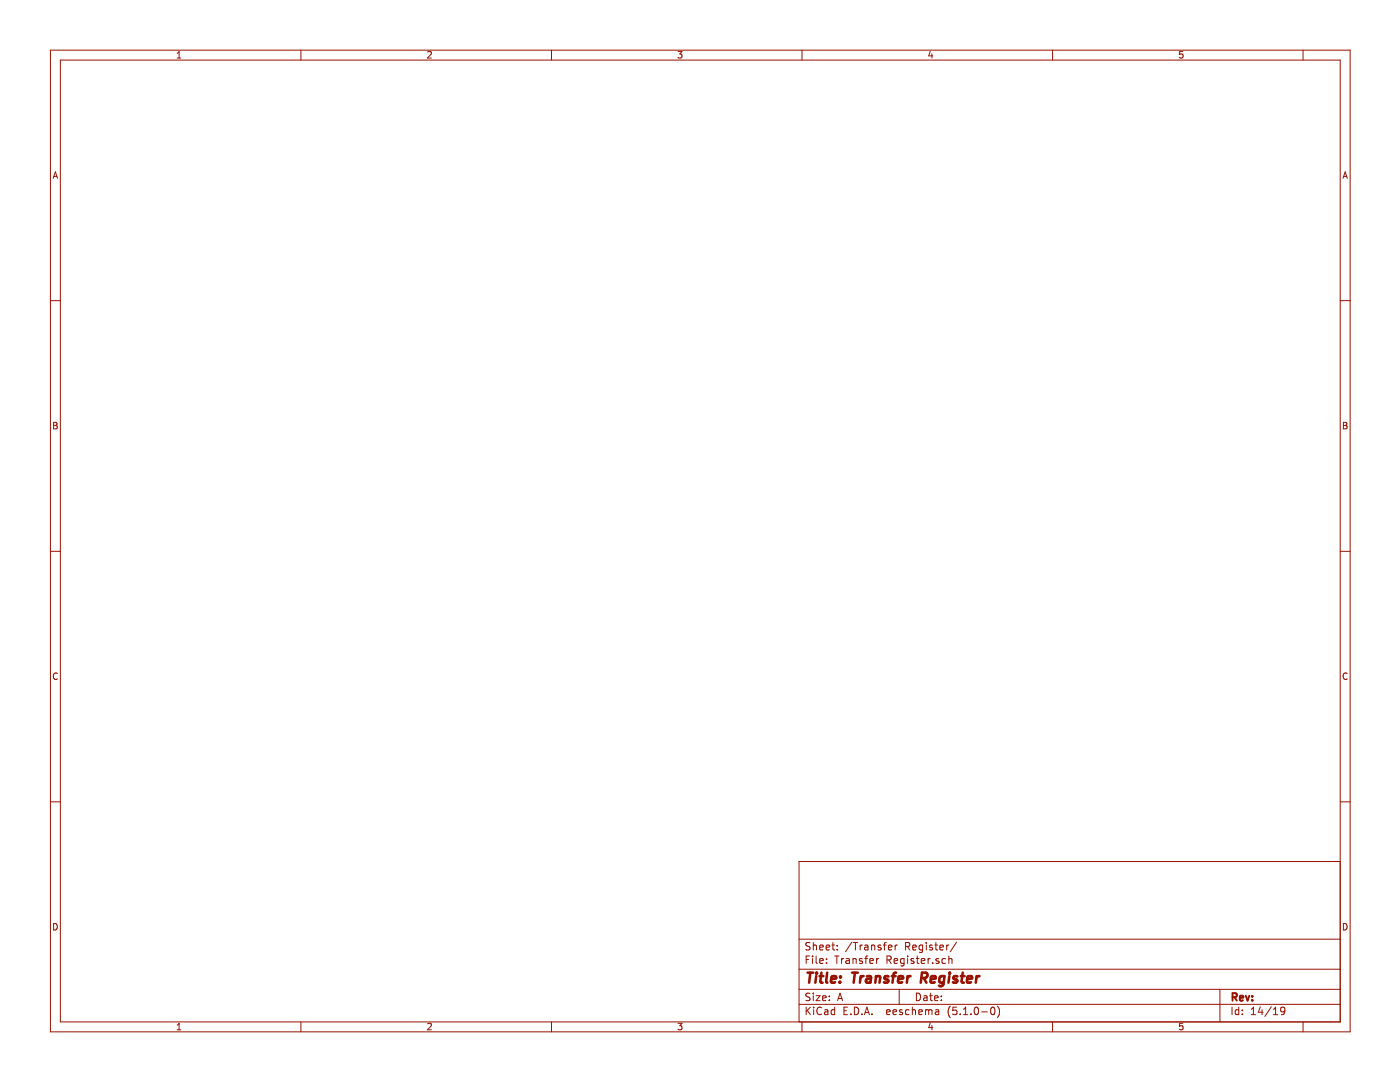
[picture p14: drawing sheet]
<svg xmlns="http://www.w3.org/2000/svg" width="279mm" height="216mm" viewBox="0 0 279 216" stroke-linecap="round" stroke-linejoin="round" font-family="sans-serif">
<g fill="none" stroke="#981200" stroke-width=".2">
<path d="M10.1 10h259.3v195.9h-259.3zM12 12h255.5v191.9h-255.5zM35.4 11.6h.7M35.4 10.6l.3-.3v1.3M60.1 10v2M85.3 10.4l.6-.1 .2 .3-.8 1h.8M110.1 10v2M135.3 10.3h.8l-.4 .5 .3 .1v.6l-.1 .1-.6-.1M160.1 10v2M185.7 10.2l-.4 1h.9M186 10.7v.9M210.1 10v2"/>
<path d="M236 10.3h-.6v.6l.2-.1h.4v.7l-.1 .1-.5-.1M260.1 10v2M10.6 35.6l.5-1.3 .4 1.3M10.7 35.2h.7M268 35.6l.5-1.3 .4 1.3M268.1 35.2h.7M10.1 60h1.9M267.5 60h1.9M10.7 84.3h.4l.3 .2-.3 .4 .3 .2-.2 .5h-.5zM10.7 84.9h.4M268.1 84.3h.4l.3 .2-.3 .4 .3 .2-.2 .5h-.5zM268.1 84.9h.4"/>
<path d="M10.1 110h1.9M267.5 110h1.9M11.4 134.4a.62 .62 0 0 0-.8 .4 .62 .62 0 0 0 .6 .8l.2-.1M268.8 134.4a.62 .62 0 0 0-.8 .4 .62 .62 0 0 0 .6 .8l.2-.1M10.1 160h1.9M267.5 160h1.9M267.5 171.9h-108v32M10.7 184.3a.65 .65 0 0 1 .7 .6 .65 .65 0 0 1-.7 .7zM159.5 197.4h108M159.5 193.4h108M159.5 187.4h108M160.9 191.5h.5"/>
<path d="M161.6 190.8h-.7v1.5M161.7 198.2h-.6l-.3 .3 .1 .3 .7 .3v.4l-.2 .2-.6-.1M161.7 188.1h-.6l-.3 .2 .1 .4 .7 .3v.4l-.2 .2-.6-.1M162.2 190.8v.1M162.2 191.3v1M162.3 188.1v1.5M162.3 198.2v.1M162.3 198.7v1M162.3 188.7l.2-.1h.4v1M162.9 198.7h.8l-.8 1h.8M162.9 190.8v1.2l.2 .3M163.6 191.8l.7-.2-.1-.3h-.4l-.2 .2 .1 .7h.5"/>
<path d="M163.6 189.1l.7-.2-.1-.3h-.4l-.2 .2 .1 .7h.5M164.2 199.2l.7-.2-.1-.2-.4-.1-.2 .2v.7h.6M164.9 189.1l.7-.2-.1-.3h-.4l-.2 .2 .1 .7h.5M165 192.1v.2M165 191.3v.2M165.5 198.8v.1M165.5 199.5v.2M166 188.6h.6M166.2 188.1v1.3l.4 .2M166.6 190.8h.8M167 190.8v1.5M167.1 189.4v.2"/>
<path d="M167.1 188.6v.2M167.2 199.7l.4-1.5 .6 1.5M167.3 199.2h.7M168 191.3v1M168.4 191.3h-.3l-.1 .2M168.9 191.3h.5l.1 1M169.5 191.6l-.5 .1-.2 .2 .2 .4 .5-.1M170 188l-1.3 1.9M170.2 191.4l.1-.1a.37 .37 0 0 1 .6 .2v.8M170.2 191.3v1M170.3 188.1h.9M170.7 188.1v1.5"/>
<path d="M171.7 188.6v1M172.1 191.3a.37 .37 0 0 0-.6 .2l.1 .2 .5 .1v.2l-.2 .3-.4-.1M172.1 188.6h-.3l-.1 .2M172.6 191.3h.6M172.6 188.6h.6v1M173.2 190.8l-.4 .2v1.3M173.2 188.9l-.5 .1-.2 .2 .2 .4 .5-.1M173.6 191.8l.7-.2-.1-.3h-.4l-.2 .2v.7h.6M173.9 188.7l.2-.1h.4l.1 1M173.9 188.6v1M174.9 191.3v1M175.4 191.3l-.5 .2"/>
<path d="M175.8 188.6a.37 .37 0 0 0-.6 .2l.1 .2 .5 .1 .1 .2-.3 .3-.4-.1M176.3 188.6h.6M176.9 188.1l-.4 .2v1.3M177 191.5h.7l.2-.2-.2-.5h-.7v1.5M177.3 189.1l.7-.2-.1-.3h-.4l-.2 .2 .1 .7h.5M177.4 191.5l.5 .8M178.4 191.8l.8-.2-.1-.3h-.5l-.2 .2 .1 .7h.6M178.6 188.6v1M179.1 188.6l-.5 .2M179.5 197.4v3M180.4 191.3h-.4l-.3 .2 .1 .6 .2 .2 .4-.1M180.4 191.3v1.3l-.3 .2-.3-.1"/>
<path d="M180.7 188.8h.7l.1-.6-.2-.1h-.6v1.5M181.1 188.8l.5 .8M181.1 190.8v.1M181.1 191.3v1M182.1 189.1l.8-.2-.1-.3h-.4l-.3 .2 .1 .7h.6M182.4 191.3h-.4l-.2 .2 .1 .2 .5 .1v.4h-.6M182.9 191.3h.5M182.9 198.2a.75 .75 0 0 1 .8 .7 .75 .75 0 0 1-.8 .8zM183.1 190.8v1.2l.3 .3M183.9 191.8l.7-.2-.1-.3h-.4l-.2 .2v.7h.6M184.1 188.6v1.3l-.2 .2-.4-.1M184.1 188.6h-.4l-.3 .2 .1 .6 .2 .2 .4-.1"/>
<path d="M184.4 198.8h.5l.1 .9M184.9 188.1v.1M184.9 188.6v1M185 199l-.5 .1-.2 .2 .2 .4 .5-.1M185.2 191.3v1M185.5 198.7h.6M185.6 191.3l-.4 .2M185.7 198.2v1.3l.4 .2M186.1 188.6h-.4l-.2 .2 .1 .2 .5 .1v.4h-.6M186.1 192.1v.2M186.5 199.2l.7-.2v-.2l-.5-.1-.2 .2 .1 .7h.6M186.6 188.6h.5"/>
<path d="M186.8 188.1v1.3l.3 .2M187.4 191.3a.37 .37 0 0 0-.6 .2v.2l.6 .1v.2l-.2 .3-.4-.1M187.6 189.1l.7-.2-.1-.3h-.4l-.2 .2v.7h.6M187.9 199.5v.2M187.9 198.8v.1M188.7 191.3h-.4l-.3 .2 .1 .6 .2 .2 .4-.1M188.9 188.6v1M189.4 191.4v-.1a.37 .37 0 0 1 .6 .2v.8M189.4 190.8v1.5M189.4 188.6h-.3l-.2 .2M190.9 188l-1.3 1.9M243.5 197.4v6.5"/>
<path d="M268.1 184.3a.65 .65 0 0 1 .7 .6 .65 .65 0 0 1-.7 .7zM35.4 204.5l.3-.3v1.3M35.4 205.5h.7M60.1 203.9v2M85.3 204.3l.6-.1 .2 .3-.8 1h.8M110.1 203.9v2M135.3 204.2h.8l-.4 .5 .3 .1v.6l-.1 .1-.6-.1M159.5 200.4h108M160.1 203.9v2M160.9 201v1.5M161.1 201.6l.6 .9M161.7 201l-.8 .8"/>
<path d="M162.4 201v.1M162.4 201.5v1M163.9 201.1a.59 .59 0 0 0-.7 0 .59 .59 0 0 0-.2 .7 .56 .56 0 0 0 .3 .6 .56 .56 0 0 0 .6-.1M164.6 201.5h.6v1M165.2 201.8l-.5 .1-.2 .2 .2 .4 .5-.1M166.6 201.5h-.5l-.2 .3v.5l.2 .2 .5-.1M166.6 201v1.5M168.4 201.7h.5M169.1 201h-.7v1.5h.7M169.8 202.3v.2M170.5 201a.76 .76 0 0 1 .9 .7 .76 .76 0 0 1-.9 .8zM172 202.3v.2"/>
<path d="M172.5 202.5l.5-1.5 .5 1.5M172.6 202h.8M174 202.3v.2M176.9 202l.8-.2-.1-.3h-.5l-.2 .2 .1 .7h.6M178.2 202l.7-.2v-.3h-.5l-.2 .2 .1 .7h.6M180.1 201.5h-.4l-.2 .2 .1 .2 .5 .1v.4h-.6M181.4 201.5h-.4l-.3 .3 .1 .5 .2 .2 .4-.1M182.1 201.6l.2-.1h.3l.1 1M182.1 201v1.5M183.4 202l.7-.2-.1-.3h-.4l-.2 .2v.7h.6M184.7 201.6l.4-.1 .2 .2M184.7 201.5v1"/>
<path d="M185.3 201.7a.36 .36 0 0 1 .4-.2 .36 .36 0 0 1 .3 .2v.8M185.3 201.7v.8M185.7 204.1l-.4 1h.9M186 204.6v.9M186.7 201.5h.6l.1 1M187.4 201.8l-.6 .1-.2 .2 .2 .4 .6-.1M189.6 200.8a1.71 1.71 0 0 0 0 2.2M190.9 201h-.7l-.1 .7 .3-.2 .5 .1 .1 .2-.1 .5-.2 .2-.6-.2M191.6 202.3v.2M192.3 202.5h.8M192.3 201.4l.4-.4v1.5M193.8 202.3v.2"/>
<path d="M194.6 201h.2a.8 .8 0 0 1 .5 .7 .8 .8 0 0 1-.5 .8 1 1 0 0 1-.2-1.5zM195.9 201.9h1.2M197.8 201.1l.2-.1a.8 .8 0 0 1 .6 .7 .8 .8 0 0 1-.6 .8l-.2-.2-.1-.4zM199.1 200.8a1.79 1.79 0 0 1 0 2.2M210.1 203.9v2M236 204.2h-.6v.6l.2-.1h.4v.7l-.1 .1-.5-.1M245.9 201v1.5M247.2 201.5h-.4l-.3 .3 .1 .6h.6M247.2 201v1.5M247.9 202.3v.2M247.9 201.5v.2M249.7 202.5h.9"/>
<path d="M249.7 201.4l.4-.4v1.5M251.5 200.9l-.4 1.1h1M251.9 201.5v1M253.7 200.9l-1.3 1.9M254.1 202.5h.9M254.1 201.4l.5-.4v1.5M256.4 201.6l-.3 .3-.4-.1-.1-.2v-.5l.5-.1 .3 .2v.9l-.4 .4h-.3M260.1 203.9v2"/>
</g>
<path d="M246 199l.7-.1 .1-.2v-.4l-.2-.1h-.6v1.5M246.3 199l.5 .7M247.4 199.2l.7-.2v-.2l-.5-.1-.2 .2 .1 .7h.6M248.6 198.7l.4 1 .3-1M249.9 199.5v.2M249.9 198.8v.1" fill="none" stroke="#981200" stroke-width=".38"/>
<g fill="none" stroke="#981200" stroke-width=".51">
<path d="M161.2 194.1h1.1M161.7 194.1l-.2 2M162.9 194.8l-.2 1.3M163 194.1l-.1 .2M163 194.1l.1 .1-.2 .1M163.6 194.8h.7M163.9 194.1l-.2 1.7 .1 .2 .4 .1M165.1 194.1l-.2 1.7 .2 .3M165.9 195.4l1-.2-.1-.4h-.8l-.2 1 .3 .3 .6-.1M167.6 195.9v.2M167.7 194.8l.1 .1-.1 .1M167.7 194.8v.2"/>
<path d="M170.1 194.1h1.1M170.6 194.1l-.2 2M171.8 194.8l-.2 1.3M172.3 194.8h-.3l-.3 .3M173 194.8h.8l-.1 1.3M173.8 195.2l-.7 .1a.4 .4 0 0 0-.3 .4 .4 .4 0 0 0 .3 .4l.6-.1M174.8 194.9l.3-.1h.5l-.1 1.3M174.8 194.8l-.1 1.3M177.3 194.8a.51 .51 0 0 0-.8 .3l.3 .3 .4 .1 .1 .3-.3 .3-.6-.1M178 194.8h.7M178.8 194.1l-.4 .1-.1 .2-.2 1.7M179.3 195.4l.9-.2v-.4h-.8l-.2 1 .3 .3 .5-.1"/>
<path d="M181.1 194.8l-.1 1.3M181.7 194.8h-.4l-.2 .3M183.9 195.1l.9-.1a.54 .54 0 0 0 .3-.5 .54 .54 0 0 0-.3-.4h-.8l-.3 2M184.4 195.1l.5 1M185.8 195.4l.9-.2v-.4h-.6l-.3 .2v1l.2 .1 .5-.1M188.5 194.8h-.6l-.3 .1-.2 .8 .4 .4 .5-.1M188.5 194.8l-.3 1.8a.53 .53 0 0 1-.8 .1M189.5 194.8l-.2 1.3M189.5 194.1v.2M191.1 194.8a.49 .49 0 0 0-.8 .3l.2 .3 .5 .1 .1 .2-.4 .4-.5-.1M191.8 194.8h.7M192.1 194.1l-.2 1.7 .1 .2 .4 .1"/>
<path d="M193 195.4l1-.2-.1-.4h-.5l-.4 .2v1l.2 .1 .6-.1M194.9 194.8l-.2 1.3M195.5 194.8h-.4l-.3 .3"/>
</g>
</svg>
